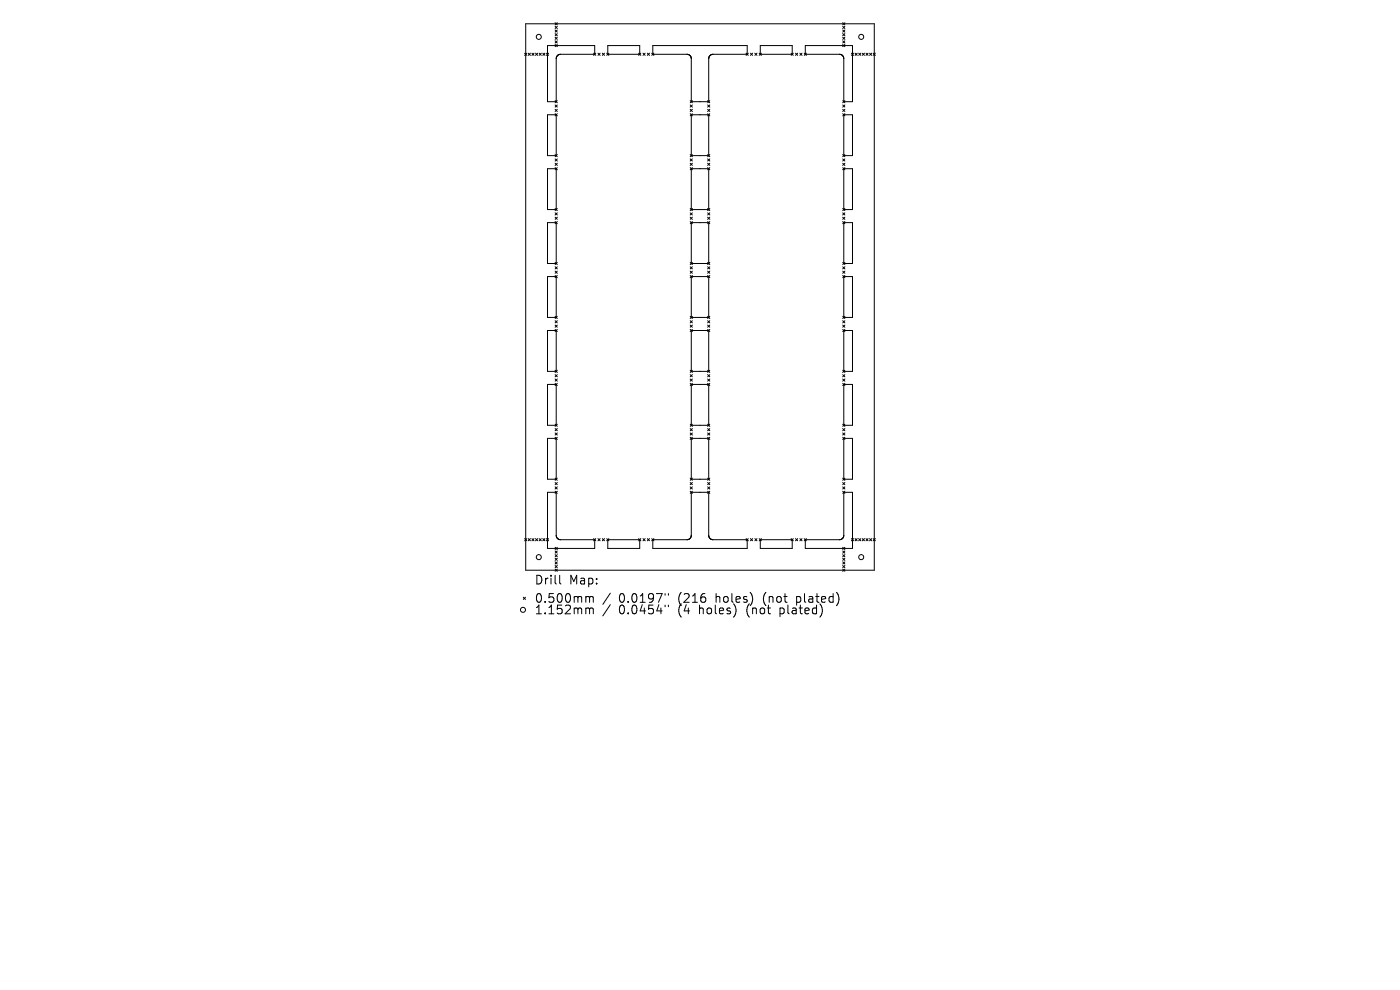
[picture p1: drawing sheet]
<svg xmlns="http://www.w3.org/2000/svg" width="297mm" height="210mm" viewBox="0 0 297 210" stroke-linecap="round" stroke-linejoin="round" font-family="sans-serif">
<defs><g id="words">
<g font-size="2.6">
<text x="113.3" y="124.2">Drill</text>
<text x="120.7" y="124.2">Map:</text>
<text x="113.3" y="128.1">0.500mm</text>
<text x="113.3" y="130.6">1.152mm</text>
<text x="131.3" y="128.1">0.0197&quot;</text>
<text x="131.3" y="130.6">0.0454&quot;</text>
<text x="144" y="128.1">(216</text>
<text x="144" y="130.6">(4</text>
<text x="148.6" y="130.6">holes)</text>
<text x="152.1" y="128.1">holes)</text>
<text x="158.8" y="130.6">(not</text>
<text x="162.3" y="128.1">(not</text>
<text x="166" y="130.6">plated)</text>
<text x="169.5" y="128.1">plated)</text>
</g>
</g></defs>
<g fill="none" stroke="#000" stroke-width=".21">
<path d="M111.3 11.3l.5 .4M111.5 5h74v116h-74zM111.8 11.3l-.5 .4M112.1 11.3l.4 .4M112.5 11.3l-.4 .4M112.8 11.3l.5 .4M113.3 11.3l-.5 .4M113.6 11.3l.5 .4M114.1 11.3l-.5 .4M114.4 11.3l.4 .4M114.8 11.3l-.4 .4M115.1 11.3l.5 .4"/>
<path d="M115.6 11.3l-.5 .4M115.9 11.3l.5 .4M116.4 11.3l-.5 .4M117.8 4.8l.4 .5M117.8 5.6l.4 .4M117.8 6.4l.4 .4M117.8 7.1l.4 .5M117.8 7.9l.4 .5M117.8 8.7l.4 .4M117.8 9.4l.4 .5M118.1 12.1l-.1 .1M118.1 12v.1"/>
<path d="M118.2 11.9l-.1 .1M118.2 4.8l-.4 .5M118.2 5.6l-.4 .4M118.2 6.4l-.4 .4M118.2 7.1l-.4 .5M118.2 7.9l-.4 .5M118.2 8.7l-.4 .4M118.2 9.4l-.4 .5M118.5 11.6l-.3 .3M118.6 11.6h-.1M118.8 11.5l-.2 .1M118.9 11.5h7.3v-1.8h-10.1v11.9h1.9v-9.4"/>
<path d="M118.9 11.5h-.1M125.9 11.3l.5 .4M126.4 11.3l-.5 .4M126.9 11.3l.4 .4M127.3 11.3l-.4 .4M127.8 11.3l.4 .4M128.2 11.3l-.4 .4M128.7 11.3l.5 .4M128.9 9.7h6.8v1.8h-6.8zM129.2 11.3l-.5 .4M135.5 11.3l.4 .4M135.9 11.3l-.4 .4"/>
<path d="M136.4 11.3l.5 .4M136.9 11.3l-.5 .4M137.3 11.3l.5 .4M137.8 11.3l-.5 .4M138.3 11.3l.4 .4M138.7 11.3l-.4 .4M145.8 11.5h-7.3v-1.8h20v1.8h-7.3M145.8 11.5h.1M145.8 11.5l.3 .1M146.1 11.6h.1M146.1 11.6l.5 .5M146.6 12.1v.1"/>
<path d="M146.6 12.2l.1 9.4h3.6l.1-9.4M150.4 12.1v.1M150.9 11.6l-.5 .5M150.9 11.6h.1M151.2 11.5l-.3 .1M151.2 11.5h.1M158.3 11.3l.4 .4M158.7 11.3l-.4 .4M159.2 11.3l.5 .4M159.7 11.3l-.5 .4M160.1 11.3l.5 .4M160.6 11.3l-.5 .4"/>
<path d="M161.1 11.3l.4 .4M161.3 9.7h6.8v1.8h-6.8zM161.5 11.3l-.4 .4M167.8 11.3l.5 .4M168.3 11.3l-.5 .4M168.8 11.3l.4 .4M169.2 11.3l-.4 .4M169.7 11.3l.4 .4M170.1 11.3l-.4 .4M170.6 11.3l.5 .4M171.1 11.3l-.5 .4M178.1 11.5h-7.3v-1.8h10.1v11.9h-1.9v-9.4"/>
<path d="M178.1 11.5h.1M178.2 11.5l.2 .1M178.4 11.6h.1M178.5 11.6l.3 .3M178.8 4.8l.4 .5M178.8 5.6l.4 .4M178.8 6.4l.4 .4M178.8 7.1l.4 .5M178.8 7.9l.4 .5M178.8 8.7l.4 .4M178.8 9.4l.4 .5M178.8 11.9l.1 .1"/>
<path d="M178.9 12v.1M178.9 12.1l.1 .1M179.2 4.8l-.4 .5M179.2 5.6l-.4 .4M179.2 6.4l-.4 .4M179.2 7.1l-.4 .5M179.2 7.9l-.4 .5M179.2 8.7l-.4 .4M179.2 9.4l-.4 .5M180.6 11.3l.5 .4M181.1 11.3l-.5 .4M181.4 11.3l.5 .4"/>
<path d="M181.9 11.3l-.5 .4M182.2 11.3l.4 .4M182.6 11.3l-.4 .4M182.9 11.3l.5 .4M183.4 11.3l-.5 .4M183.7 11.3l.5 .4M184.2 11.3l-.5 .4M184.5 11.3l.4 .4M184.9 11.3l-.4 .4M185.2 11.3l.5 .4M185.7 11.3l-.5 .4M116.1 35.8h1.9v8.7h-1.9z"/>
<path d="M116.1 24.3h1.9v8.7h-1.9zM117.8 32.8l.4 .4M117.8 33.7l.4 .5M117.8 34.6l.4 .5M117.8 35.6l.4 .4M117.8 23.2l.4 .5M117.8 24.1l.4 .5M117.8 21.3l.4 .5M117.8 22.3l.4 .4M118.2 32.8l-.4 .4M118.2 33.7l-.4 .5M118.2 34.6l-.4 .5"/>
<path d="M118.2 35.6l-.4 .4M118.2 23.2l-.4 .5M118.2 24.1l-.4 .5M118.2 21.3l-.4 .5M118.2 22.3l-.4 .4M146.4 21.3l.5 .5M146.4 22.3l.5 .4M146.4 23.2l.5 .5M146.4 24.1l.5 .5M146.4 32.8l.5 .4M146.4 33.7l.5 .5M146.4 34.6l.5 .5"/>
<path d="M146.4 35.6l.5 .4M146.7 24.3h3.6v8.7h-3.6zM146.7 35.8h3.6v8.7h-3.6zM146.9 21.3l-.5 .5M146.9 22.3l-.5 .4M146.9 23.2l-.5 .5M146.9 24.1l-.5 .5M146.9 32.8l-.5 .4M146.9 33.7l-.5 .5M146.9 34.6l-.5 .5M146.9 35.6l-.5 .4M150.1 32.8l.5 .4"/>
<path d="M150.1 33.7l.5 .5M150.1 34.6l.5 .5M150.1 35.6l.5 .4M150.1 23.2l.5 .5M150.1 24.1l.5 .5M150.1 21.3l.5 .5M150.1 22.3l.5 .4M150.6 32.8l-.5 .4M150.6 33.7l-.5 .5M150.6 34.6l-.5 .5M150.6 35.6l-.5 .4M150.6 23.2l-.5 .5"/>
<path d="M150.6 24.1l-.5 .5M150.6 21.3l-.5 .5M150.6 22.3l-.5 .4M178.8 21.3l.4 .5M178.8 22.3l.4 .4M178.8 23.2l.4 .5M178.8 24.1l.4 .5M178.8 32.8l.4 .4M178.8 33.7l.4 .5M178.8 34.6l.4 .5M178.8 35.6l.4 .4M179 35.8h1.9v8.7h-1.9z"/>
<path d="M179 24.3h1.9v8.7h-1.9zM179.2 21.3l-.4 .5M179.2 22.3l-.4 .4M179.2 23.2l-.4 .5M179.2 24.1l-.4 .5M179.2 32.8l-.4 .4M179.2 33.7l-.4 .5M179.2 34.6l-.4 .5M179.2 35.6l-.4 .4M116.1 58.7h1.9v8.6h-1.9zM116.1 47.2h1.9v8.7h-1.9zM117.8 55.7l.4 .4"/>
<path d="M117.8 56.6l.4 .5M117.8 57.5l.4 .5M117.8 58.4l.4 .5M117.8 44.2l.4 .5M117.8 45.1l.4 .5M117.8 46.1l.4 .4M117.8 47l.4 .5M118.2 55.7l-.4 .4M118.2 56.6l-.4 .5M118.2 57.5l-.4 .5M118.2 58.4l-.4 .5M118.2 44.2l-.4 .5"/>
<path d="M118.2 45.1l-.4 .5M118.2 46.1l-.4 .4M118.2 47l-.4 .5M146.4 44.2l.5 .5M146.4 45.1l.5 .5M146.4 46.1l.5 .4M146.4 47l.5 .5M146.4 55.7l.5 .4M146.4 56.6l.5 .5M146.4 57.5l.5 .5M146.4 58.4l.5 .5M146.7 58.7h3.6v8.6h-3.6z"/>
<path d="M146.7 47.2h3.6v8.7h-3.6zM146.9 44.2l-.5 .5M146.9 45.1l-.5 .5M146.9 46.1l-.5 .4M146.9 47l-.5 .5M146.9 55.7l-.5 .4M146.9 56.6l-.5 .5M146.9 57.5l-.5 .5M146.9 58.4l-.5 .5M150.1 55.7l.5 .4M150.1 56.6l.5 .5M150.1 57.5l.5 .5"/>
<path d="M150.1 58.4l.5 .5M150.1 44.2l.5 .5M150.1 45.1l.5 .5M150.1 46.1l.5 .4M150.1 47l.5 .5M150.6 55.7l-.5 .4M150.6 56.6l-.5 .5M150.6 57.5l-.5 .5M150.6 58.4l-.5 .5M150.6 44.2l-.5 .5M150.6 45.1l-.5 .5M150.6 46.1l-.5 .4"/>
<path d="M150.6 47l-.5 .5M178.8 44.2l.4 .5M178.8 45.1l.4 .5M178.8 46.1l.4 .4M178.8 47l.4 .5M178.8 55.7l.4 .4M178.8 56.6l.4 .5M178.8 57.5l.4 .5M178.8 58.4l.4 .5M179 58.7h1.9v8.6h-1.9zM179 47.2h1.9v8.7h-1.9zM179.2 44.2l-.4 .5"/>
<path d="M179.2 45.1l-.4 .5M179.2 46.1l-.4 .4M179.2 47l-.4 .5M179.2 55.7l-.4 .4M179.2 56.6l-.4 .5M179.2 57.5l-.4 .5M179.2 58.4l-.4 .5M116.1 70.1h1.9v8.7h-1.9zM117.8 78.5l.4 .5M117.8 79.5l.4 .4M117.8 67.1l.4 .5M117.8 68l.4 .5"/>
<path d="M117.8 69l.4 .4M117.8 69.9l.4 .4M118.2 78.5l-.4 .5M118.2 79.5l-.4 .4M118.2 67.1l-.4 .5M118.2 68l-.4 .5M118.2 69l-.4 .4M118.2 69.9l-.4 .4M146.4 67.1l.5 .5M146.4 68l.5 .5M146.4 69l.5 .4M146.4 69.9l.5 .4"/>
<path d="M146.4 78.5l.5 .5M146.4 79.5l.5 .4M146.7 70.1h3.6v8.7h-3.6zM146.9 67.1l-.5 .5M146.9 68l-.5 .5M146.9 69l-.5 .4M146.9 69.9l-.5 .4M146.9 78.5l-.5 .5M146.9 79.5l-.5 .4M150.1 78.5l.5 .5M150.1 79.5l.5 .4M150.1 67.1l.5 .5"/>
<path d="M150.1 68l.5 .5M150.1 69l.5 .4M150.1 69.9l.5 .4M150.6 78.5l-.5 .5M150.6 79.5l-.5 .4M150.6 67.1l-.5 .5M150.6 68l-.5 .5M150.6 69l-.5 .4M150.6 69.9l-.5 .4M178.8 78.5l.4 .5M178.8 67.1l.4 .5M178.8 68l.4 .5"/>
<path d="M178.8 69l.4 .4M178.8 69.9l.4 .4M178.8 79.5l.4 .4M179 70.1h1.9v8.7h-1.9zM179.2 67.1l-.4 .5M179.2 68l-.4 .5M179.2 69l-.4 .4M179.2 69.9l-.4 .4M179.2 78.5l-.4 .5M179.2 79.5l-.4 .4M116.1 93h1.9v8.7h-1.9zM116.1 81.6h1.9v8.6h-1.9z"/>
<path d="M117.8 90l.4 .4M117.8 90.9l.4 .5M117.8 91.8l.4 .5M117.8 92.8l.4 .4M117.8 80.4l.4 .5M117.8 81.3l.4 .5M118.2 90l-.4 .4M118.2 90.9l-.4 .5M118.2 91.8l-.4 .5M118.2 92.8l-.4 .4M118.2 80.4l-.4 .5M118.2 81.3l-.4 .5"/>
<path d="M146.4 80.4l.5 .5M146.4 81.3l.5 .5M146.4 90l.5 .4M146.4 90.9l.5 .5M146.4 91.8l.5 .5M146.4 92.8l.5 .4M146.7 93h3.6v8.7h-3.6zM146.7 81.6h3.6v8.6h-3.6zM146.9 80.4l-.5 .5M146.9 81.3l-.5 .5M146.9 90l-.5 .4M146.9 90.9l-.5 .5"/>
<path d="M146.9 91.8l-.5 .5M146.9 92.8l-.5 .4M150.1 90l.5 .4M150.1 90.9l.5 .5M150.1 91.8l.5 .5M150.1 92.8l.5 .4M150.1 80.4l.5 .5M150.1 81.3l.5 .5M150.6 92.8l-.5 .4M150.6 90l-.5 .4M150.6 90.9l-.5 .5M150.6 91.8l-.5 .5"/>
<path d="M150.6 80.4l-.5 .5M150.6 81.3l-.5 .5M178.8 80.4l.4 .5M178.8 81.3l.4 .5M178.8 90l.4 .4M178.8 90.9l.4 .5M178.8 91.8l.4 .5M178.8 92.8l.4 .4M179 93h1.9v8.7h-1.9zM179 81.6h1.9v8.6h-1.9zM179.2 80.4l-.4 .5M179.2 81.3l-.4 .5"/>
<path d="M179.2 90l-.4 .4M179.2 90.9l-.4 .5M179.2 91.8l-.4 .5M179.2 92.8l-.4 .4M111.3 114.3l.5 .4M111.8 114.3l-.5 .4M112.1 114.3l.4 .4M112.5 114.3l-.4 .4M112.8 114.3l.5 .4M113.3 114.3l-.5 .4M113.6 114.3l.5 .4M114.1 114.3l-.5 .4"/>
<path d="M114.4 114.3l.4 .4M114.8 114.3l-.4 .4M115.1 114.3l.5 .4M115.6 114.3l-.5 .4M115.9 114.3l.5 .4M116.4 114.3l-.5 .4M117.8 119.2l.4 .4M117.8 118.4l.4 .5M117.8 117.6l.4 .5M117.8 116.9l.4 .4M117.8 116.1l.4 .5M117.8 103.3l.4 .4"/>
<path d="M117.8 104.2l.4 .5M117.8 120l.4 .4M117.8 101.4l.4 .5M117.8 102.4l.4 .4M118.2 103.3l-.4 .4M118.2 104.2l-.4 .5M118.2 116.1l-.4 .5M118.2 116.9l-.4 .4M118.2 117.6l-.4 .5M118.2 118.4l-.4 .5M118.2 119.2l-.4 .4M118.2 120l-.4 .4"/>
<path d="M118.2 101.4l-.4 .5M118.2 102.4l-.4 .4M118.5 114.4l-.3-.3-.2-.5v-9.2h-1.9v11.9h10.1v-1.8h-7.3M118.5 114.4h.1M118.6 114.4l.2 .1M118.8 114.5h.1M125.9 114.3l.5 .4M126.4 114.3l-.5 .4M126.9 114.3l.4 .4M127.3 114.3l-.4 .4M127.8 114.3l.4 .4M128.2 114.3l-.4 .4"/>
<path d="M128.7 114.3l.5 .4M128.9 114.5h6.8v1.8h-6.8zM129.2 114.3l-.5 .4M135.5 114.3l.4 .4M135.9 114.3l-.4 .4M136.4 114.3l.5 .4M136.9 114.3l-.5 .4M137.3 114.3l.5 .4M137.8 114.3l-.5 .4M138.3 114.3l.4 .4M138.7 114.3l-.4 .4M146.4 101.4l.5 .5"/>
<path d="M146.4 102.4l.5 .4M146.4 103.3l.5 .4M146.4 104.2l.5 .5M146.5 114.1l-.7 .4h-7.3v1.8h20v-1.8h-7.3M146.5 114.1h.1M146.6 113.9l-.1 .2M146.6 113.8l.1-9.4h3.6v9.2l.2 .4M146.6 113.8v.1M146.9 104.2l-.5 .5M146.9 101.4l-.5 .5M146.9 102.4l-.5 .4M146.9 103.3l-.5 .4"/>
<path d="M150.1 103.3l.5 .4M150.1 104.2l.5 .5M150.1 101.4l.5 .5M150.1 102.4l.5 .4M150.5 114v.1M150.5 114.1l.4 .3M150.6 103.3l-.5 .4M150.6 104.2l-.5 .5M150.6 101.4l-.5 .5M150.6 102.4l-.5 .4M150.9 114.4h.1M150.9 114.4l.3 .1"/>
<path d="M151.2 114.5h.1M158.3 114.3l.4 .4M158.7 114.3l-.4 .4M159.2 114.3l.5 .4M159.7 114.3l-.5 .4M160.1 114.3l.5 .4M160.6 114.3l-.5 .4M161.1 114.3l.4 .4M161.3 114.5h6.8v1.8h-6.8zM161.5 114.3l-.4 .4M167.8 114.3l.5 .4M168.3 114.3l-.5 .4"/>
<path d="M168.8 114.3l.4 .4M169.2 114.3l-.4 .4M169.7 114.3l.4 .4M170.1 114.3l-.4 .4M170.6 114.3l.5 .4M171.1 114.3l-.5 .4M178.8 101.4l.4 .5M178.8 102.4l.4 .4M178.8 103.3l.4 .4M178.8 104.2l.4 .5M178.8 116.1l.4 .5M178.8 116.9l.4 .4"/>
<path d="M178.8 117.6l.4 .5M178.8 118.4l.4 .5M178.8 119.2l.4 .4M178.8 120l.4 .4M178.9 114.1h-.1M178.9 113.9v.2M179 113.8v-9.4h1.9v11.9h-10.1v-1.8h7.3l.7-.4M179 113.8l-.1 .1M179.2 103.3l-.4 .4M179.2 101.4l-.4 .5M179.2 102.4l-.4 .4M179.2 104.2l-.4 .5"/>
<path d="M179.2 116.1l-.4 .5M179.2 116.9l-.4 .4M179.2 117.6l-.4 .5M179.2 118.4l-.4 .5M179.2 119.2l-.4 .4M179.2 120l-.4 .4M180.6 114.3l.5 .4M181.1 114.3l-.5 .4M181.4 114.3l.5 .4M181.9 114.3l-.5 .4M182.2 114.3l.4 .4M182.6 114.3l-.4 .4"/>
<path d="M182.9 114.3l.5 .4M183.4 114.3l-.5 .4M183.7 114.3l.5 .4M184.2 114.3l-.5 .4M184.5 114.3l.4 .4M184.9 114.3l-.4 .4M185.2 114.3l.5 .4M185.7 114.3l-.5 .4M111 126.7l.5 .5M111.5 126.7l-.5 .5M117.8 120.7l.4 .5M118.2 120.7l-.4 .5"/>
<path d="M118.7 122v1.6l.3 .3M124.5 126.5l.5 .1 .1 .2M124.5 129l.5 .1 .1 .1M125.1 126.8l.2-.3 .5 .1 .1 1.2M125.1 126.8v1M125.1 129.2v1M125.1 129.2l.2-.2 .5 .1 .1 1.1M129.5 125.8l-1.6 2.4M129.5 128.3l-1.6 2.3M141.1 125.9v.4M141.1 128.4v.3M141.8 125.9v.4"/>
<path d="M141.8 128.4v.3M178.8 120.7l.4 .5M179.2 120.7l-.4 .5"/>
<circle cx="114.3" cy="7.8" r=".53"/>
<circle cx="182.7" cy="7.8" r=".53"/>
<circle cx="114.3" cy="118.2" r=".53"/>
<circle cx="182.7" cy="118.2" r=".53"/>
<circle cx="110.9" cy="129.4" r=".53"/>
</g>
<use href="#words"/>
</svg>
